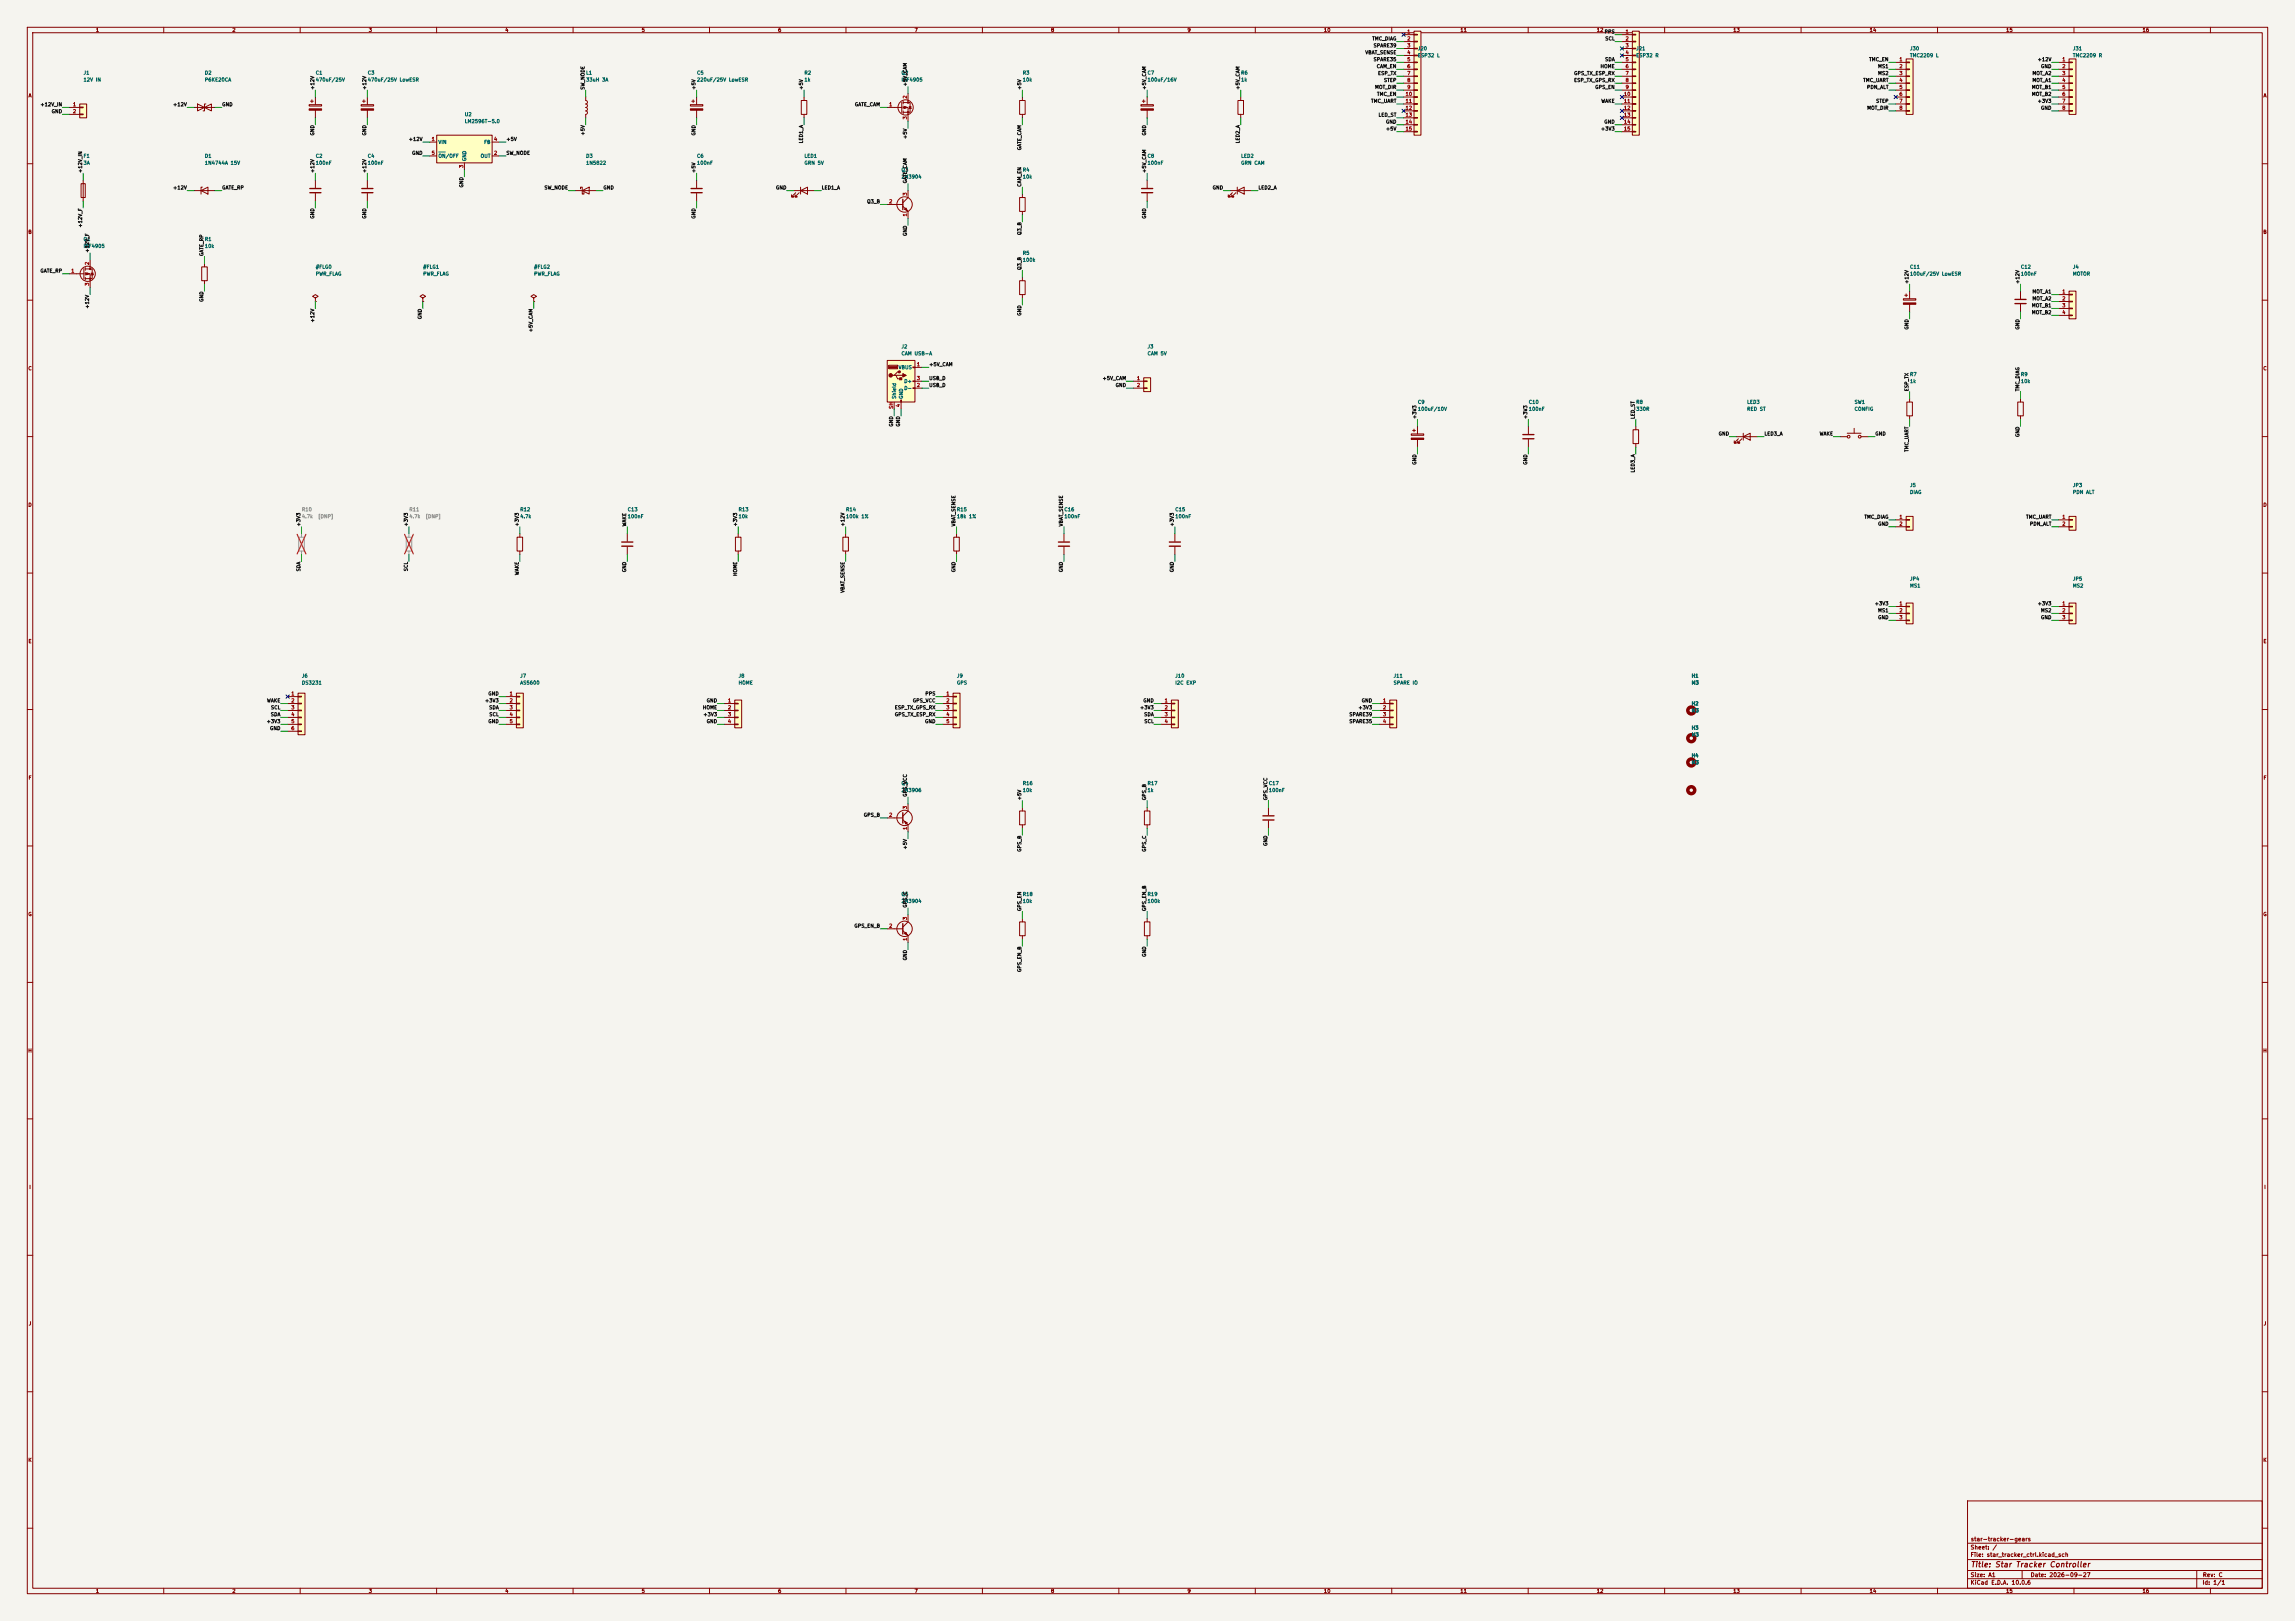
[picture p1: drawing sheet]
<svg xmlns="http://www.w3.org/2000/svg" width="841mm" height="594mm" viewBox="0 0 841 594" stroke-linecap="round" stroke-linejoin="round" font-family="sans-serif">
<defs><g id="words">
<text font-size="2" fill="#840000" x="722" y="574.8">Title: Star Tracker Controller</text>
<g font-size="1.5" fill="#840000">
<text x="721.9" y="568.1">Sheet: /</text>
<text x="722" y="565.1">star-tracker-gears</text>
<text x="721.9" y="570.8">File: star_tracker_ctrl.kicad_sch</text>
<text x="721.9" y="581">KiCad E.D.A. 10.0.6</text>
<text x="721.9" y="578.2">Size: A1</text>
<text x="743.9" y="578.2">Date: 2026-09-27</text>
<text x="806.9" y="581">Id: 1/1</text>
<text x="807" y="578.2">Rev: C</text>
</g>
<g font-size="1.3" fill="#840000">
<text x="35" y="12">1</text>
<text x="85" y="12">2</text>
<text x="135" y="12">3</text>
<text x="185" y="12">4</text>
<text x="235" y="12">5</text>
<text x="285" y="12">6</text>
<text x="335" y="12">7</text>
<text x="385" y="12">8</text>
<text x="435" y="12">9</text>
<text x="485" y="12">10</text>
<text x="535" y="12">11</text>
<text x="585" y="12">12</text>
<text x="635" y="12">13</text>
<text x="685" y="12">14</text>
<text x="735" y="12">15</text>
<text x="785" y="12">16</text>
<text x="10.3" y="36">A</text>
<text x="829.3" y="36">A</text>
<text x="10.2" y="86">B</text>
<text x="829.2" y="86">B</text>
<text x="10.2" y="136">C</text>
<text x="829.2" y="136">C</text>
<text x="10.2" y="186">D</text>
<text x="829.2" y="186">D</text>
<text x="10.3" y="236">E</text>
<text x="829.3" y="236">E</text>
<text x="10.3" y="286">F</text>
<text x="829.3" y="286">F</text>
<text x="10.2" y="336">G</text>
<text x="829.2" y="336">G</text>
<text x="10.2" y="386">H</text>
<text x="829.2" y="386">H</text>
<text x="10.6" y="436">I</text>
<text x="829.6" y="436">I</text>
<text x="10.4" y="486">J</text>
<text x="829.4" y="486">J</text>
<text x="10.2" y="536">K</text>
<text x="829.2" y="536">K</text>
<text x="35" y="584">1</text>
<text x="85" y="584">2</text>
<text x="135" y="584">3</text>
<text x="185" y="584">4</text>
<text x="235" y="584">5</text>
<text x="285" y="584">6</text>
<text x="335" y="584">7</text>
<text x="385" y="584">8</text>
<text x="435" y="584">9</text>
<text x="485" y="584">10</text>
<text x="535" y="584">11</text>
<text x="585" y="584">12</text>
<text x="635" y="584">13</text>
<text x="685" y="584">14</text>
<text x="735" y="584">15</text>
<text x="785" y="584">16</text>
</g>
<g font-size="1.3" fill="#0f0f0f">
<text x="502.7" y="15.1">TMC_DIAG</text>
<text x="503.2" y="17.7">SPARE39</text>
<text x="587.8" y="12.6">PPS</text>
<text x="588.1" y="15.1">SCL</text>
<text x="500.2" y="20.2">VBAT_SENSE</text>
<text x="503.2" y="22.7">SPARE35</text>
<text x="588" y="22.7">SDA</text>
<text x="684.8" y="22.7">TMC_EN</text>
<text x="746.5" y="22.7">+12V</text>
<text x="504.3" y="25.3">CAM_EN</text>
<text x="504.8" y="27.8">ESP_TX</text>
<text x="576.7" y="27.8">GPS_TX_ESP_RX</text>
<text x="586.3" y="25.3">HOME</text>
<text x="688.1" y="25.3">MS1</text>
<text x="688.1" y="27.8">MS2</text>
<text x="744.6" y="27.8">MOT_A2</text>
<text x="747.7" y="25.3">GND</text>
<text x="115.4" y="33" transform="rotate(-90 115.4 33)">+12V</text>
<text x="134.5" y="33" transform="rotate(-90 134.5 33)">+12V</text>
<text x="214.5" y="33" transform="rotate(-90 214.5 33)">SW_NODE</text>
<text x="255.1" y="33" transform="rotate(-90 255.1 33)">+5V</text>
<text x="294.5" y="33" transform="rotate(-90 294.5 33)">+5V</text>
<text x="332.6" y="31.8" transform="rotate(-90 332.6 31.8)">+5V_CAM</text>
<text x="374.5" y="33" transform="rotate(-90 374.5 33)">+5V</text>
<text x="420.2" y="33" transform="rotate(-90 420.2 33)">+5V_CAM</text>
<text x="454.5" y="33" transform="rotate(-90 454.5 33)">+5V_CAM</text>
<text x="503.7" y="32.9">MOT_DIR</text>
<text x="504.4" y="35.4">TMC_EN</text>
<text x="507" y="30.4">STEP</text>
<text x="576.7" y="30.4">ESP_TX_GPS_RX</text>
<text x="584.4" y="32.9">GPS_EN</text>
<text x="682.6" y="30.4">TMC_UART</text>
<text x="684" y="32.9">PDN_ALT</text>
<text x="744.4" y="35.4">MOT_B2</text>
<text x="744.4" y="32.9">MOT_B1</text>
<text x="744.6" y="30.4">MOT_A1</text>
<text x="14.6" y="39.2">+12V_IN</text>
<text x="18.8" y="41.8">GND</text>
<text x="63.3" y="39.2">+12V</text>
<text x="81.3" y="39.2">GND</text>
<text x="313.1" y="39.2">GATE_CAM</text>
<text x="502.3" y="38">TMC_UART</text>
<text x="586.6" y="38">WAKE</text>
<text x="684.1" y="40.5">MOT_DIR</text>
<text x="687.3" y="38">STEP</text>
<text x="746.5" y="38">+3V3</text>
<text x="747.7" y="40.5">GND</text>
<text x="505" y="43.1">LED_ST</text>
<text x="507.7" y="45.6">GND</text>
<text x="587.7" y="45.6">GND</text>
<text x="115.4" y="49.8" transform="rotate(-90 115.4 49.8)">GND</text>
<text x="134.5" y="49.8" transform="rotate(-90 134.5 49.8)">GND</text>
<text x="149.6" y="51.9">+12V</text>
<text x="185.4" y="51.9">+5V</text>
<text x="214.5" y="49.8" transform="rotate(-90 214.5 49.8)">+5V</text>
<text x="255.1" y="49.8" transform="rotate(-90 255.1 49.8)">GND</text>
<text x="294.5" y="52.7" transform="rotate(-90 294.5 52.7)">LED1_A</text>
<text x="332.6" y="51.1" transform="rotate(-90 332.6 51.1)">+5V</text>
<text x="420.2" y="49.8" transform="rotate(-90 420.2 49.8)">GND</text>
<text x="454.5" y="52.7" transform="rotate(-90 454.5 52.7)">LED2_A</text>
<text x="507.7" y="48.1">+5V</text>
<text x="586.5" y="48.1">+3V3</text>
<text x="150.8" y="57">GND</text>
<text x="185.4" y="57">SW_NODE</text>
<text x="374.5" y="55.2" transform="rotate(-90 374.5 55.2)">GATE_CAM</text>
<text x="30.4" y="63.5" transform="rotate(-90 30.4 63.5)">+12V_IN</text>
<text x="115.4" y="63.5" transform="rotate(-90 115.4 63.5)">+12V</text>
<text x="134.5" y="63.5" transform="rotate(-90 134.5 63.5)">+12V</text>
<text x="255.1" y="63.5" transform="rotate(-90 255.1 63.5)">+5V</text>
<text x="420.2" y="63.5" transform="rotate(-90 420.2 63.5)">+5V_CAM</text>
<text x="63.3" y="69.7">+12V</text>
<text x="81.3" y="69.7">GATE_RP</text>
<text x="170.1" y="68.9" transform="rotate(-90 170.1 68.9)">GND</text>
<text x="199.3" y="69.7">SW_NODE</text>
<text x="221" y="69.7">GND</text>
<text x="284.2" y="69.7">GND</text>
<text x="301" y="69.7">LED1_A</text>
<text x="332.6" y="67.3" transform="rotate(-90 332.6 67.3)">GATE_CAM</text>
<text x="374.5" y="68.6" transform="rotate(-90 374.5 68.6)">CAM_EN</text>
<text x="444.2" y="69.7">GND</text>
<text x="461" y="69.7">LED2_A</text>
<text x="317.6" y="74.8">Q3_B</text>
<text x="30.4" y="83.6" transform="rotate(-90 30.4 83.6)">+12V_F</text>
<text x="115.4" y="80.3" transform="rotate(-90 115.4 80.3)">GND</text>
<text x="134.5" y="80.3" transform="rotate(-90 134.5 80.3)">GND</text>
<text x="255.1" y="80.3" transform="rotate(-90 255.1 80.3)">GND</text>
<text x="420.2" y="80.3" transform="rotate(-90 420.2 80.3)">GND</text>
<text x="332.6" y="86.6" transform="rotate(-90 332.6 86.6)">GND</text>
<text x="374.5" y="86.3" transform="rotate(-90 374.5 86.3)">Q3_B</text>
<text x="32.9" y="92.7" transform="rotate(-90 32.9 92.7)">+12V_F</text>
<text x="74.8" y="94" transform="rotate(-90 74.8 94)">GATE_RP</text>
<text x="14.6" y="100.2">GATE_RP</text>
<text x="374.5" y="99.1" transform="rotate(-90 374.5 99.1)">Q3_B</text>
<text x="699.6" y="104.2" transform="rotate(-90 699.6 104.2)">+12V</text>
<text x="740.3" y="104.2" transform="rotate(-90 740.3 104.2)">+12V</text>
<text x="744.6" y="107.8">MOT_A1</text>
<text x="32.9" y="113.3" transform="rotate(-90 32.9 113.3)">+12V</text>
<text x="74.8" y="110.8" transform="rotate(-90 74.8 110.8)">GND</text>
<text x="744.4" y="112.9">MOT_B1</text>
<text x="744.6" y="110.4">MOT_A2</text>
<text x="115.4" y="118.3" transform="rotate(-90 115.4 118.3)">+12V</text>
<text x="154.8" y="117.1" transform="rotate(-90 154.8 117.1)">GND</text>
<text x="374.5" y="115.9" transform="rotate(-90 374.5 115.9)">GND</text>
<text x="744.4" y="115.4">MOT_B2</text>
<text x="195.5" y="121.9" transform="rotate(-90 195.5 121.9)">+5V_CAM</text>
<text x="699.6" y="120.9" transform="rotate(-90 699.6 120.9)">GND</text>
<text x="740.3" y="120.9" transform="rotate(-90 740.3 120.9)">GND</text>
<text x="340.3" y="134.5">+5V_CAM</text>
<text x="340.3" y="139.6">USB_D</text>
<text x="340.3" y="142.1">USB_D</text>
<text x="403.9" y="139.6">+5V_CAM</text>
<text x="408.7" y="142.1">GND</text>
<text x="699.6" y="143.5" transform="rotate(-90 699.6 143.5)">ESP_TX</text>
<text x="740.3" y="143.5" transform="rotate(-90 740.3 143.5)">TMC_DIAG</text>
<text x="519.3" y="153.7" transform="rotate(-90 519.3 153.7)">+3V3</text>
<text x="559.9" y="153.7" transform="rotate(-90 559.9 153.7)">+3V3</text>
<text x="599.3" y="153.7" transform="rotate(-90 599.3 153.7)">LED_ST</text>
<text x="327.5" y="156.5" transform="rotate(-90 327.5 156.5)">GND</text>
<text x="330.1" y="156.5" transform="rotate(-90 330.1 156.5)">GND</text>
<text x="629.6" y="159.9">GND</text>
<text x="646.4" y="159.9">LED3_A</text>
<text x="666.6" y="159.9">WAKE</text>
<text x="687" y="159.9">GND</text>
<text x="740.3" y="160.3" transform="rotate(-90 740.3 160.3)">GND</text>
<text x="699.6" y="165.7" transform="rotate(-90 699.6 165.7)">TMC_UART</text>
<text x="519.3" y="170.5" transform="rotate(-90 519.3 170.5)">GND</text>
<text x="559.9" y="170.5" transform="rotate(-90 559.9 170.5)">GND</text>
<text x="599.3" y="173.3" transform="rotate(-90 599.3 173.3)">LED3_A</text>
<text x="683" y="190.4">TMC_DIAG</text>
<text x="742.3" y="190.4">TMC_UART</text>
<text x="110.4" y="193.1" transform="rotate(-90 110.4 193.1)">+3V3</text>
<text x="149.7" y="193.1" transform="rotate(-90 149.7 193.1)">+3V3</text>
<text x="190.4" y="193.1" transform="rotate(-90 190.4 193.1)">+3V3</text>
<text x="229.7" y="193.1" transform="rotate(-90 229.7 193.1)">WAKE</text>
<text x="270.4" y="193.1" transform="rotate(-90 270.4 193.1)">+3V3</text>
<text x="309.8" y="193.1" transform="rotate(-90 309.8 193.1)">+12V</text>
<text x="350.4" y="193.1" transform="rotate(-90 350.4 193.1)">VBAT_SENSE</text>
<text x="389.8" y="193.1" transform="rotate(-90 389.8 193.1)">VBAT_SENSE</text>
<text x="430.4" y="193.1" transform="rotate(-90 430.4 193.1)">+3V3</text>
<text x="688.1" y="192.9">GND</text>
<text x="743.7" y="192.9">PDN_ALT</text>
<text x="110.4" y="209.5" transform="rotate(-90 110.4 209.5)">SDA</text>
<text x="149.7" y="209.5" transform="rotate(-90 149.7 209.5)">SCL</text>
<text x="229.7" y="209.8" transform="rotate(-90 229.7 209.8)">GND</text>
<text x="350.4" y="209.8" transform="rotate(-90 350.4 209.8)">GND</text>
<text x="389.8" y="209.8" transform="rotate(-90 389.8 209.8)">GND</text>
<text x="430.4" y="209.8" transform="rotate(-90 430.4 209.8)">GND</text>
<text x="190.4" y="210.9" transform="rotate(-90 190.4 210.9)">WAKE</text>
<text x="270.4" y="211.2" transform="rotate(-90 270.4 211.2)">HOME</text>
<text x="309.8" y="217.4" transform="rotate(-90 309.8 217.4)">VBAT_SENSE</text>
<text x="686.8" y="222.1">+3V3</text>
<text x="688.1" y="227.2">GND</text>
<text x="688.1" y="224.7">MS1</text>
<text x="746.5" y="222.1">+3V3</text>
<text x="747.7" y="227.2">GND</text>
<text x="747.7" y="224.7">MS2</text>
<text x="97.7" y="257.7">WAKE</text>
<text x="177.6" y="257.7">+3V3</text>
<text x="178.8" y="255.1">GND</text>
<text x="258.8" y="257.7">GND</text>
<text x="334.3" y="257.7">GPS_VCC</text>
<text x="338.9" y="255.1">PPS</text>
<text x="418.8" y="257.7">GND</text>
<text x="498.8" y="257.7">GND</text>
<text x="99.1" y="262.8">SDA</text>
<text x="99.1" y="260.2">SCL</text>
<text x="179.1" y="260.2">SDA</text>
<text x="179.1" y="262.8">SCL</text>
<text x="257.4" y="260.2">HOME</text>
<text x="257.6" y="262.8">+3V3</text>
<text x="327.7" y="260.2">ESP_TX_GPS_RX</text>
<text x="327.7" y="262.8">GPS_TX_ESP_RX</text>
<text x="417.6" y="260.2">+3V3</text>
<text x="419.1" y="262.8">SDA</text>
<text x="494.3" y="262.8">SPARE39</text>
<text x="497.6" y="260.2">+3V3</text>
<text x="97.6" y="265.3">+3V3</text>
<text x="98.8" y="267.8">GND</text>
<text x="178.8" y="265.3">GND</text>
<text x="258.8" y="265.3">GND</text>
<text x="338.8" y="265.3">GND</text>
<text x="419.2" y="265.3">SCL</text>
<text x="494.3" y="265.3">SPARE35</text>
<text x="332.6" y="292.1" transform="rotate(-90 332.6 292.1)">GPS_VCC</text>
<text x="374.5" y="293.4" transform="rotate(-90 374.5 293.4)">+5V</text>
<text x="420.2" y="293.4" transform="rotate(-90 420.2 293.4)">GPS_B</text>
<text x="464.7" y="293.4" transform="rotate(-90 464.7 293.4)">GPS_VCC</text>
<text x="316.4" y="299.6">GPS_B</text>
<text x="332.6" y="311.4" transform="rotate(-90 332.6 311.4)">+5V</text>
<text x="464.7" y="310.2" transform="rotate(-90 464.7 310.2)">GND</text>
<text x="374.5" y="312.3" transform="rotate(-90 374.5 312.3)">GPS_B</text>
<text x="420.2" y="312.3" transform="rotate(-90 420.2 312.3)">GPS_C</text>
<text x="332.6" y="332.8" transform="rotate(-90 332.6 332.8)">GPS_C</text>
<text x="374.5" y="334" transform="rotate(-90 374.5 334)">GPS_EN</text>
<text x="420.2" y="334" transform="rotate(-90 420.2 334)">GPS_EN_B</text>
<text x="312.9" y="340.2">GPS_EN_B</text>
<text x="332.6" y="352.1" transform="rotate(-90 332.6 352.1)">GND</text>
<text x="420.2" y="350.8" transform="rotate(-90 420.2 350.8)">GND</text>
<text x="374.5" y="356.4" transform="rotate(-90 374.5 356.4)">GPS_EN_B</text>
</g>
<g font-size="1.3" fill="#a90000">
<text x="515.5" y="12.6">1</text>
<text x="515.5" y="15.1">2</text>
<text x="515.5" y="17.6">3</text>
<text x="595.5" y="12.6">1</text>
<text x="595.5" y="15.1">2</text>
<text x="595.5" y="17.6">3</text>
<text x="515.5" y="20.2">4</text>
<text x="515.5" y="22.7">5</text>
<text x="595.5" y="20.2">4</text>
<text x="595.5" y="22.7">5</text>
<text x="695.9" y="22.7">1</text>
<text x="755.6" y="22.7">1</text>
<text x="515.5" y="25.3">6</text>
<text x="515.5" y="27.8">7</text>
<text x="595.5" y="25.3">6</text>
<text x="595.5" y="27.8">7</text>
<text x="695.9" y="25.3">2</text>
<text x="695.9" y="27.8">3</text>
<text x="755.6" y="25.3">2</text>
<text x="755.6" y="27.8">3</text>
<text x="514.9" y="35.4">10</text>
<text x="515.5" y="30.3">8</text>
<text x="515.5" y="32.9">9</text>
<text x="594.9" y="35.4">10</text>
<text x="595.5" y="30.3">8</text>
<text x="595.5" y="32.9">9</text>
<text x="695.9" y="30.3">4</text>
<text x="695.9" y="32.9">5</text>
<text x="695.9" y="35.4">6</text>
<text x="755.6" y="30.3">4</text>
<text x="755.6" y="32.9">5</text>
<text x="755.6" y="35.4">6</text>
<text x="26.6" y="39.2">1</text>
<text x="26.6" y="41.8">2</text>
<text x="325.7" y="39.2">1</text>
<text x="332.6" y="36.3" transform="rotate(-90 332.6 36.3)">2</text>
<text x="514.9" y="38">11</text>
<text x="514.9" y="40.5">12</text>
<text x="594.9" y="38">11</text>
<text x="594.9" y="40.5">12</text>
<text x="695.9" y="38">7</text>
<text x="695.9" y="40.5">8</text>
<text x="755.6" y="38">7</text>
<text x="755.6" y="40.5">8</text>
<text x="332.6" y="43.9" transform="rotate(-90 332.6 43.9)">3</text>
<text x="514.9" y="43">13</text>
<text x="514.9" y="45.6">14</text>
<text x="594.9" y="43">13</text>
<text x="594.9" y="45.6">14</text>
<text x="158" y="51.9">1</text>
<text x="180.9" y="51.9">4</text>
<text x="514.9" y="48.1">15</text>
<text x="594.9" y="48.1">15</text>
<text x="158" y="57">5</text>
<text x="180.9" y="57">2</text>
<text x="170" y="61.7" transform="rotate(-90 170 61.7)">3</text>
<text x="332.6" y="71.9" transform="rotate(-90 332.6 71.9)">3</text>
<text x="325.7" y="74.8">2</text>
<text x="332.6" y="79.5" transform="rotate(-90 332.6 79.5)">1</text>
<text x="25.9" y="100.2">1</text>
<text x="32.9" y="97.3" transform="rotate(-90 32.9 97.3)">2</text>
<text x="32.9" y="104.9" transform="rotate(-90 32.9 104.9)">3</text>
<text x="755.6" y="107.8">1</text>
<text x="755.6" y="110.4">2</text>
<text x="755.6" y="112.9">3</text>
<text x="755.6" y="115.4">4</text>
<text x="335.8" y="134.5">1</text>
<text x="335.8" y="142.1">2</text>
<text x="335.8" y="139.6">3</text>
<text x="416.5" y="139.6">1</text>
<text x="416.5" y="142.1">2</text>
<text x="327.5" y="150" transform="rotate(-90 327.5 150)">SH</text>
<text x="330.1" y="149.3" transform="rotate(-90 330.1 149.3)">4</text>
<text x="695.9" y="190.4">1</text>
<text x="755.6" y="190.4">1</text>
<text x="695.9" y="192.9">2</text>
<text x="755.6" y="192.9">2</text>
<text x="695.9" y="222.1">1</text>
<text x="695.9" y="224.7">2</text>
<text x="695.9" y="227.2">3</text>
<text x="755.6" y="222.1">1</text>
<text x="755.6" y="224.7">2</text>
<text x="755.6" y="227.2">3</text>
<text x="106.6" y="255.1">1</text>
<text x="106.6" y="257.7">2</text>
<text x="186.6" y="255.1">1</text>
<text x="186.6" y="257.7">2</text>
<text x="266.6" y="257.7">1</text>
<text x="346.6" y="255.1">1</text>
<text x="346.6" y="257.7">2</text>
<text x="426.6" y="257.7">1</text>
<text x="506.6" y="257.7">1</text>
<text x="106.6" y="260.2">3</text>
<text x="106.6" y="262.8">4</text>
<text x="186.6" y="260.2">3</text>
<text x="186.6" y="262.8">4</text>
<text x="266.6" y="260.2">2</text>
<text x="266.6" y="262.8">3</text>
<text x="346.6" y="260.2">3</text>
<text x="346.6" y="262.8">4</text>
<text x="426.6" y="260.2">2</text>
<text x="426.6" y="262.8">3</text>
<text x="506.6" y="260.2">2</text>
<text x="506.6" y="262.8">3</text>
<text x="106.6" y="265.3">5</text>
<text x="106.6" y="267.8">6</text>
<text x="186.6" y="265.3">5</text>
<text x="266.6" y="265.3">4</text>
<text x="346.6" y="265.3">5</text>
<text x="426.6" y="265.3">4</text>
<text x="506.6" y="265.3">4</text>
<text x="325.7" y="299.6">2</text>
<text x="332.6" y="296.6" transform="rotate(-90 332.6 296.6)">3</text>
<text x="332.6" y="304.3" transform="rotate(-90 332.6 304.3)">1</text>
<text x="325.7" y="340.2">2</text>
<text x="332.6" y="337.3" transform="rotate(-90 332.6 337.3)">3</text>
<text x="332.6" y="344.9" transform="rotate(-90 332.6 344.9)">1</text>
</g>
<g font-size="1.3" fill="#006464">
<text x="519.4" y="18.7">J20</text>
<text x="519.4" y="21.3">ESP32 L</text>
<text x="599.4" y="18.7">J21</text>
<text x="599.4" y="21.3">ESP32 R</text>
<text x="699.8" y="18.7">J30</text>
<text x="699.8" y="21.3">TMC2209 L</text>
<text x="759.4" y="18.7">J31</text>
<text x="759.4" y="21.3">TMC2209 R</text>
<text x="30.5" y="27.6">J1</text>
<text x="74.9" y="27.6">D2</text>
<text x="115.6" y="27.6">C1</text>
<text x="134.6" y="27.6">C3</text>
<text x="214.6" y="27.6">L1</text>
<text x="255.3" y="27.6">C5</text>
<text x="294.6" y="27.6">R2</text>
<text x="330.2" y="27.6">Q2</text>
<text x="374.6" y="27.6">R3</text>
<text x="420.4" y="27.6">C7</text>
<text x="454.6" y="27.6">R6</text>
<text x="30.5" y="30.2">12V IN</text>
<text x="74.9" y="30.2">P6KE20CA</text>
<text x="115.6" y="30.2">470uF/25V</text>
<text x="134.6" y="30.2">470uF/25V LowESR</text>
<text x="214.6" y="30.2">33uH 3A</text>
<text x="255.3" y="30.2">220uF/25V LowESR</text>
<text x="294.6" y="30.2">1k</text>
<text x="330.2" y="30.2">IRF4905</text>
<text x="374.6" y="30.2">10k</text>
<text x="420.4" y="30.2">100uF/16V</text>
<text x="454.6" y="30.2">1k</text>
<text x="170.2" y="42.9">U2</text>
<text x="170.2" y="45.4">LM2596T-5.0</text>
<text x="160.5" y="53">VIN</text>
<text x="177.2" y="53">FB</text>
<text x="30.5" y="58.1">F1</text>
<text x="74.9" y="58.1">D1</text>
<text x="115.6" y="58.1">C2</text>
<text x="134.6" y="58.1">C4</text>
<text x="160.5" y="58.1">ON/OFF</text>
<text x="171.1" y="59.2" transform="rotate(-90 171.1 59.2)">GND</text>
<text x="176" y="58.1">OUT</text>
<text x="214.6" y="58.1">D3</text>
<text x="255.3" y="58.1">C6</text>
<text x="294.6" y="58.1">LED1</text>
<text x="420.4" y="58.1">C8</text>
<text x="454.6" y="58.1">LED2</text>
<text x="30.5" y="60.7">3A</text>
<text x="74.9" y="60.7">1N4744A 15V</text>
<text x="115.6" y="60.7">100nF</text>
<text x="134.6" y="60.7">100nF</text>
<text x="214.6" y="60.7">1N5822</text>
<text x="255.3" y="60.7">100nF</text>
<text x="294.6" y="60.7">GRN 5V</text>
<text x="330.2" y="63.2">Q3</text>
<text x="330.2" y="65.7">2N3904</text>
<text x="374.6" y="63.2">R4</text>
<text x="374.6" y="65.7">10k</text>
<text x="420.4" y="60.7">100nF</text>
<text x="454.6" y="60.7">GRN CAM</text>
<text x="30.5" y="88.6">Q1</text>
<text x="74.9" y="88.6">R1</text>
<text x="30.5" y="91.1">IRF4905</text>
<text x="74.9" y="91.1">10k</text>
<text x="374.6" y="93.7">R5</text>
<text x="115.6" y="98.8">#FLG0</text>
<text x="115.6" y="101.3">PWR_FLAG</text>
<text x="154.9" y="98.8">#FLG1</text>
<text x="154.9" y="101.3">PWR_FLAG</text>
<text x="195.6" y="98.8">#FLG2</text>
<text x="195.6" y="101.3">PWR_FLAG</text>
<text x="374.6" y="96.2">100k</text>
<text x="699.8" y="98.8">C11</text>
<text x="699.8" y="101.3">100uF/25V LowESR</text>
<text x="740.4" y="98.8">C12</text>
<text x="740.4" y="101.3">100nF</text>
<text x="759.4" y="98.8">J4</text>
<text x="759.4" y="101.3">MOTOR</text>
<text x="330.2" y="128">J2</text>
<text x="330.2" y="130.5">CAM USB-A</text>
<text x="420.4" y="128">J3</text>
<text x="420.4" y="130.5">CAM 5V</text>
<text x="329.1" y="135.6">VBUS</text>
<text x="331.2" y="143.2">D-</text>
<text x="331.2" y="140.7">D+</text>
<text x="699.8" y="138.1">R7</text>
<text x="699.8" y="140.7">1k</text>
<text x="740.4" y="138.1">R9</text>
<text x="740.4" y="140.7">10k</text>
<text x="328.6" y="146.3" transform="rotate(-90 328.6 146.3)">Shield</text>
<text x="331.2" y="146.3" transform="rotate(-90 331.2 146.3)">GND</text>
<text x="519.4" y="148.3">C9</text>
<text x="560.1" y="148.3">C10</text>
<text x="599.4" y="148.3">R8</text>
<text x="640.1" y="148.3">LED3</text>
<text x="679.4" y="148.3">SW1</text>
<text x="519.4" y="150.8">100uF/10V</text>
<text x="560.1" y="150.8">100nF</text>
<text x="599.4" y="150.8">330R</text>
<text x="640.1" y="150.8">RED ST</text>
<text x="679.4" y="150.8">CONFIG</text>
<text x="699.8" y="178.8">J5</text>
<text x="759.4" y="178.8">JP3</text>
<text x="699.8" y="181.3">DIAG</text>
<text x="759.4" y="181.3">PDN ALT</text>
<text x="190.5" y="187.7">R12</text>
<text x="190.5" y="190.2">4.7k</text>
<text x="229.9" y="187.7">C13</text>
<text x="229.9" y="190.2">100nF</text>
<text x="270.5" y="187.7">R13</text>
<text x="270.5" y="190.2">10k</text>
<text x="309.9" y="187.7">R14</text>
<text x="309.9" y="190.2">100k 1%</text>
<text x="350.5" y="187.7">R15</text>
<text x="350.5" y="190.2">18k 1%</text>
<text x="389.9" y="187.7">C16</text>
<text x="389.9" y="190.2">100nF</text>
<text x="430.5" y="187.7">C15</text>
<text x="430.5" y="190.2">100nF</text>
<text x="699.8" y="213.1">JP4</text>
<text x="699.8" y="215.6">MS1</text>
<text x="759.4" y="213.1">JP5</text>
<text x="759.4" y="215.6">MS2</text>
<text x="110.5" y="248.6">J6</text>
<text x="110.5" y="251.2">DS3231</text>
<text x="190.5" y="248.6">J7</text>
<text x="190.5" y="251.2">AS5600</text>
<text x="270.5" y="248.6">J8</text>
<text x="270.5" y="251.2">HOME</text>
<text x="350.5" y="248.6">J9</text>
<text x="350.5" y="251.2">GPS</text>
<text x="430.5" y="248.6">J10</text>
<text x="430.5" y="251.2">I2C EXP</text>
<text x="510.5" y="248.6">J11</text>
<text x="510.5" y="251.2">SPARE IO</text>
<text x="619.7" y="248.6">H1</text>
<text x="619.7" y="251.2">M3</text>
<text x="619.7" y="258.8">H2</text>
<text x="619.7" y="261.3">M3</text>
<text x="619.7" y="267.7">H3</text>
<text x="619.7" y="270.2">M3</text>
<text x="619.7" y="277.8">H4</text>
<text x="619.7" y="280.4">M3</text>
<text x="330.2" y="288">Q4</text>
<text x="374.6" y="288">R16</text>
<text x="420.4" y="288">R17</text>
<text x="464.8" y="288">C17</text>
<text x="330.2" y="290.5">2N3906</text>
<text x="374.6" y="290.5">10k</text>
<text x="420.4" y="290.5">1k</text>
<text x="464.8" y="290.5">100nF</text>
<text x="330.2" y="328.6">Q5</text>
<text x="374.6" y="328.6">R18</text>
<text x="420.4" y="328.6">R19</text>
<text x="330.2" y="331.2">2N3904</text>
<text x="374.6" y="331.2">10k</text>
<text x="420.4" y="331.2">100k</text>
</g>
<g font-size="1.3" fill="#939391">
<text x="110.5" y="187.7">R10</text>
<text x="110.5" y="190.2">4.7k</text>
<text x="116.5" y="190.2">[DNP]</text>
<text x="149.8" y="187.7">R11</text>
<text x="149.8" y="190.2">4.7k</text>
<text x="155.8" y="190.2">[DNP]</text>
</g>
</g></defs>
<path d="M0 0h841v594h-841z" fill="#f5f4ef" stroke="#f5f4ef" stroke-width=".37"/>
<g fill="none" stroke="#840000" stroke-width=".37">
<path d="M10 10h821v574h-821zM12 12h817v570h-817zM60 10v2M110 10v2M160 10v2M210 10v2M260 10v2M310 10v2M360 10v2M410 10v2M460 10v2M510 10v2"/>
<path d="M560 10v2M610 10v2M660 10v2M710 10v2M760 10v2M810 10v2M10 60h2M829 60h2M373.6 72.4h2.1v5.1h-2.1zM374.6 71.1v1.3M374.6 77.5v1.2M10 110h2"/>
<path d="M829 110h2M10 160h2M676.9 158.7h5.1M679.4 157v1.7M829 160h2M674.4 160h2.5M682 160h2.5M10 210h2M829 210h2M10 260h2M829 260h2M10 310h2"/>
<path d="M829 310h2M332.7 335.3v2.5l-1.9 1.9M10 360h2M325.1 340.4h5.7M330.8 341l1.9 1.9v2.5M829 360h2M10 410h2M829 410h2M10 460h2M829 460h2M10 510h2M829 510h2"/>
<path d="M10 560h2M721 550h108v32h-108zM829 560h2M721 578.5h108M721 575.5h108M721 571.5h108M721 565.5h108M741 575.5v3M805 575.5v6.5M60 582v2M110 582v2M160 582v2"/>
<path d="M210 582v2M260 582v2M310 582v2M360 582v2M410 582v2M460 582v2M510 582v2M560 582v2M610 582v2M660 582v2M710 582v2M760 582v2"/>
<path d="M810 582v2"/>
<circle cx="677.4" cy="160" r=".51"/>
<circle cx="681.5" cy="160" r=".51"/>
<circle cx="331.5" cy="340.4" r="2.82"/>
</g>
<path d="M148.8 196.8h2.1v5.1h-2.1zM149.9 195.6v1.2M149.9 201.9v1.3" fill="none" stroke="#9c9b98" stroke-width=".37"/>
<path d="M148.3 195.8l3.2 7.2M151.5 195.8l-3.2 7.2" fill="none" stroke="#e12e31" stroke-width=".46"/>
<path d="M330.8 338.5v3.8" fill="none" stroke="#840000" stroke-width=".51"/>
<path d="M331.5 342.1l.5-.5 .5 1z" fill="#840000" stroke="#840000" stroke-width=".37"/>
<path d="M29.2 38.1h2.5v5.1h-2.5z" fill="#ffffc2"/>
<path d="M25.4 39.4h3.8M29.2 38.1h2.5v5.1h-2.5zM29.2 39.2h1.3v.3h-1.3zM25.4 41.9h3.8M29.2 41.8h1.3v.2h-1.3z" fill="none" stroke="#840000" stroke-width=".37"/>
<path d="M349.2 254h2.6v12.7h-2.6z" fill="#ffffc2"/>
<g fill="none" stroke="#840000" stroke-width=".37">
<path d="M418.1 38.4h4.6v.5h-4.6zM418.6 37.1h1M419.1 36.6v1M420.4 35.6v2.8M453.6 36.8h2.1v5.1h-2.1zM454.7 35.6v1.2M420.4 40.4v2.8M454.7 41.9v1.3M29.7 67.3h1.5v5.1h-1.5zM30.5 66v7.7M195.6 109.2l1-.6-1-.7-1 .7 1 .6v1.3M195.6 110.5h.1"/>
<path d="M638.8 158.7v2.6M636.3 160h7.6M637 160.8l-1.5 1.5h.8h-.8v-.8M638.3 160.8l-1.5 1.5h.7h-.7v-.8M638.8 160l2.5-1.3v2.6zM345.4 255.3h3.8M345.4 257.8h3.8M349.2 254h2.6v12.7h-2.6zM349.2 255.1h1.3v.3h-1.3zM349.2 257.7h1.3v.2h-1.3zM345.4 260.3h3.8M345.4 262.9h3.8"/>
<path d="M345.4 265.4h3.8M349.2 260.2h1.3v.3h-1.3zM349.2 262.8h1.3v.2h-1.3zM349.2 265.3h1.3v.3h-1.3zM373.6 297.2h2.1v5.1h-2.1zM374.6 295.9v1.3M374.6 302.3v1.2"/>
</g>
<path d="M418.1 39.9h4.6v.5h-4.6z" fill="#840000" stroke="#840000" stroke-width=".37"/>
<path d="M598.2 11.4h2.5v38.1h-2.5z" fill="#ffffc2"/>
<g fill="none" stroke="#840000" stroke-width=".37">
<path d="M594.4 12.7h3.8M594.4 15.2h3.8M594.4 17.8h3.8M598.2 11.4h2.5v38.1h-2.5zM598.2 12.6h1.2v.2h-1.2zM598.2 15.1h1.2v.3h-1.2zM598.2 17.7h1.2v.2h-1.2zM253 38.4h4.6v.5h-4.6zM253.5 37.1h1M254 36.6v1M255.3 35.6v2.8M594.4 20.3h3.8"/>
<path d="M594.4 22.9h3.8M594.4 25.4h3.8M594.4 27.9h3.8M594.4 30.5h3.8M594.4 33h3.8M594.4 35.6h3.8M594.4 38.1h3.8M598.2 20.2h1.2v.2h-1.2zM598.2 22.7h1.2v.3h-1.2zM598.2 25.3h1.2v.2h-1.2zM598.2 27.8h1.2v.3h-1.2zM598.2 30.4h1.2v.2h-1.2z"/>
<path d="M598.2 32.9h1.2v.2h-1.2zM598.2 35.4h1.2v.3h-1.2zM598.2 38h1.2v.2h-1.2zM255.3 40.4v2.8M594.4 40.6h3.8M594.4 43.2h3.8M594.4 45.7h3.8M594.4 48.3h3.8M598.2 40.5h1.2v.3h-1.2zM598.2 43.1h1.2v.2h-1.2zM598.2 45.6h1.2v.2h-1.2zM598.2 48.1h1.2v.3h-1.2z"/>
<path d="M30.7 98.4v3.8M31.2 98.6h2.6v3.5h-2.6M31.2 98v1.1M31.2 99.8v1M33 95.2v3.4M25.4 100.3h5.3M31.2 100.3h1.8v5.1M31.2 101.6v1M33.4 100.1h.8l-.4 .6zM34.3 100.6l-1 .2M373.6 102.9h2.1v5h-2.1zM374.6 101.6v1.3"/>
<path d="M374.6 107.9v1.3"/>
<circle cx="32.1" cy="100.3" r="2.79"/>
</g>
<g fill="#840000" stroke="#840000" stroke-width=".37">
<path d="M253 39.9h4.6v.5h-4.6z"/>
<path d="M31.7 99.9l1.1 .4-1.1 .4z"/>
<circle cx="33" cy="98.6" r=".25"/>
<circle cx="33" cy="102.1" r=".25"/>
</g>
<path d="M758.2 221h2.5v7.6h-2.5z" fill="#ffffc2"/>
<g fill="none" stroke="#840000" stroke-width=".37">
<path d="M255.3 66v2.8M255.3 70.9v2.8M420.4 66v2.8M420.4 70.9v2.8M73.9 97.8h2v5.1h-2zM74.9 96.5v1.3M74.9 102.9v1.2M598.4 157.5h2.1v5.1h-2.1zM599.4 156.2v1.3M599.4 162.6v1.2M754.4 222.2h3.8M754.4 224.8h3.8"/>
<path d="M754.4 227.3h3.8M758.2 221h2.5v7.6h-2.5zM758.2 222.1h1.3v.3h-1.3zM758.2 224.7h1.3v.2h-1.3zM758.2 227.2h1.3v.3h-1.3zM419.4 297.2h2v5.1h-2zM420.4 295.9v1.3M420.4 302.3v1.2"/>
</g>
<path d="M253.2 69.1h4.1M253.2 70.6h4.1M418.3 69.1h4.1M418.3 70.6h4.1" fill="none" stroke="#840000" stroke-width=".51"/>
<path d="M109.2 254h2.6v15.2h-2.6z" fill="#ffffc2"/>
<g fill="none" stroke="#840000" stroke-width=".37">
<path d="M71.1 39.4h7.6M72.4 38.1v2.5l5.1-2.5v2.5zM75.4 38.1h-.5v2.5h-.5M293.6 36.8h2.1v5.1h-2.1zM294.6 35.6v1.2M294.6 41.9v1.3M71.1 69.8h7.6M73.7 69.8l2.5-1.2v2.5zM74.2 68.6h-.5v2.5M290.8 69.8h7.6M291.6 70.6l-1.5 1.5h.7h-.7v-.7M292.9 70.6l-1.6 1.5h.8h-.8v-.7"/>
<path d="M293.4 69.8l2.5-1.2v2.5zM293.4 68.6v2.5M450.8 69.8h7.7M451.6 70.6l-1.5 1.5h.7h-.7v-.7M452.9 70.6l-1.5 1.5h.7h-.7v-.7M453.4 69.8l2.5-1.2v2.5zM453.4 68.6v2.5M517.1 159h4.6v.5h-4.6zM517.7 157.7h1M518.2 157.2v1M519.4 156.2v2.8M560.1 156.2v2.8"/>
<path d="M519.4 161v2.8M560.1 161v2.8M308.9 196.8h2v5.1h-2zM309.9 195.6v1.2M349.5 196.8h2v5.1h-2zM350.5 195.6v1.2M309.9 201.9v1.3M350.5 201.9v1.3M105.4 255.3h3.8M105.4 257.8h3.8M109.2 254h2.6v15.2h-2.6zM109.2 255.1h1.3v.3h-1.3z"/>
<path d="M109.2 257.7h1.3v.2h-1.3zM105.4 260.3h3.8M105.4 262.9h3.8M105.4 265.4h3.8M105.4 268h3.8M109.2 260.2h1.3v.3h-1.3zM109.2 262.8h1.3v.2h-1.3zM109.2 265.3h1.3v.3h-1.3zM109.2 267.8h1.3v.3h-1.3zM325.1 299.7h5.7M332.7 294.6v2.6l-1.9 1.9M330.8 300.4l1.9 1.9v2.5"/>
<circle cx="331.5" cy="299.7" r="2.82"/>
</g>
<g fill="#840000" stroke="#840000" stroke-width=".37">
<path d="M517.1 160.5h4.6v.5h-4.6z"/>
<path d="M331.5 301l1 .5-.5 .5z"/>
</g>
<path d="M558 159.3h4.1M558 160.8h4.1M330.8 297.8v3.8" fill="none" stroke="#840000" stroke-width=".51"/>
<path d="M518.2 11.4h2.5v38.1h-2.5z" fill="#ffffc2"/>
<g fill="none" stroke="#840000" stroke-width=".37">
<path d="M514.3 12.7h3.9M514.3 15.2h3.9M514.3 17.8h3.9M518.2 11.4h2.5v38.1h-2.5zM518.2 12.6h1.2v.2h-1.2zM518.2 15.1h1.2v.3h-1.2zM518.2 17.7h1.2v.2h-1.2zM514.3 20.3h3.9M514.3 22.9h3.9M514.3 25.4h3.9M514.3 27.9h3.9M514.3 30.5h3.9"/>
<path d="M514.3 33h3.9M514.3 35.6h3.9M514.3 38.1h3.9M518.2 20.2h1.2v.2h-1.2zM518.2 22.7h1.2v.3h-1.2zM518.2 25.3h1.2v.2h-1.2zM518.2 27.8h1.2v.3h-1.2zM518.2 30.4h1.2v.2h-1.2zM518.2 32.9h1.2v.2h-1.2zM518.2 35.4h1.2v.3h-1.2zM518.2 38h1.2v.2h-1.2zM514.3 40.6h3.9"/>
<path d="M514.3 43.2h3.9M514.3 45.7h3.9M514.3 48.3h3.9M518.2 40.5h1.2v.3h-1.2zM518.2 43.1h1.2v.2h-1.2zM518.2 45.6h1.2v.2h-1.2zM518.2 48.1h1.2v.3h-1.2z"/>
</g>
<path d="M325.1 132.1h10.2v15.2h-10.2z" fill="#ffffc2"/>
<g fill="none" stroke="#840000" stroke-width=".37">
<path d="M325.1 132.1h10.2v15.2h-10.2zM325.6 133.9h3.3v1.2h-3.3zM327.7 137.5h.6l.6 1.3h1.3M328.3 137.5h2.5M329.6 136.3h-.7l-1.2 1.2h-.7M334.5 134.5h.8v.2h-.8zM334.5 139.6h.8v.2h-.8zM335.3 134.6h2.5M335.3 139.7h2.5M327.7 147.3v2.6M330.1 146.6h.2v.7h-.2zM330.2 147.3v2.6"/>
<path d="M334.5 142.1h.8v.3h-.8zM335.3 142.2h2.5"/>
</g>
<g fill="#840000" stroke="#840000" stroke-width=".37">
<path d="M325.9 134.4h2.8v.5h-2.8z"/>
<path d="M329.7 138.4h.8v.8h-.8z"/>
<path d="M330.8 136.9l1.3 .6-1.3 .7z"/>
<circle cx="326.4" cy="137.5" r=".63"/>
<circle cx="329.6" cy="136.3" r=".38"/>
</g>
<path d="M429.3 256.5h2.5v10.2h-2.5z" fill="#ffffc2"/>
<g fill="none" stroke="#840000" stroke-width=".37">
<path d="M113.3 38.4h4.6v.5h-4.6zM113.8 37.1h1M114.3 36.6v1M115.6 35.6v2.8M115.6 40.4v2.8M189.5 196.8h2v5.1h-2zM190.5 195.6v1.2M190.5 201.9v1.3M425.4 257.8h3.9M429.3 256.5h2.5v10.2h-2.5zM429.3 257.7h1.2v.2h-1.2zM425.4 260.3h3.9"/>
<path d="M425.4 262.9h3.9M425.4 265.4h3.9M429.3 260.2h1.2v.3h-1.2zM429.3 262.8h1.2v.2h-1.2zM429.3 265.3h1.2v.3h-1.2zM419.4 337.8h2v5.1h-2zM420.4 336.5v1.3M420.4 342.9v1.3"/>
</g>
<path d="M113.3 39.9h4.6v.5h-4.6z" fill="#840000" stroke="#840000" stroke-width=".37"/>
<path d="M189.2 254h2.6v12.7h-2.6z" fill="#ffffc2"/>
<g fill="none" stroke="#840000" stroke-width=".37">
<path d="M115.6 66v2.8M115.6 70.9v2.8M185.4 255.3h3.8M185.4 257.8h3.8M189.2 254h2.6v12.7h-2.6zM189.2 255.1h1.3v.3h-1.3zM189.2 257.7h1.3v.2h-1.3zM185.4 260.3h3.8M185.4 262.9h3.8M185.4 265.4h3.8M189.2 260.2h1.3v.3h-1.3zM189.2 262.8h1.3v.2h-1.3z"/>
<path d="M189.2 265.3h1.3v.3h-1.3z"/>
</g>
<circle cx="619.8" cy="289.6" r="1.27" fill="none" stroke="#840000" stroke-width="1.3"/>
<path d="M113.5 69.1h4.1M113.5 70.6h4.1" fill="none" stroke="#840000" stroke-width=".51"/>
<path d="M419.1 138.4h2.5v5.1h-2.5z" fill="#ffffc2"/>
<path d="M415.3 139.7h3.8M419.1 138.4h2.5v5.1h-2.5zM419.1 139.6h1.3v.2h-1.3zM415.3 142.2h3.8M419.1 142.1h1.3v.3h-1.3z" fill="none" stroke="#840000" stroke-width=".37"/>
<path d="M698.5 221h2.5v7.6h-2.5z" fill="#ffffc2"/>
<path d="M694.7 222.2h3.8M694.7 224.8h3.8M694.7 227.3h3.8M698.5 221h2.5v7.6h-2.5zM698.5 222.1h1.3v.3h-1.3zM698.5 224.7h1.3v.2h-1.3zM698.5 227.2h1.3v.3h-1.3z" fill="none" stroke="#840000" stroke-width=".37"/>
<path d="M698.5 189.2h2.5v5.1h-2.5z" fill="#ffffc2"/>
<g fill="none" stroke="#840000" stroke-width=".37">
<path d="M132.3 38.4h4.6v.5h-4.6zM132.8 37.1h1.1M133.3 36.6v1M134.6 35.6v2.8M325.1 39.4h5.4M330.5 37.5v3.8M331 37.6h2.5v3.5h-2.5M331 39.4h1.7v5M331 37.1v1M331 38.9v1M332.7 34.3v3.3M333.1 39.1h.8l-.4 .7z"/>
<path d="M334 39.6l-1 .3M134.6 40.4v2.8M331 40.6v1.1M229.9 195.6v2.8M694.7 190.5h3.8M694.7 193h3.8M698.5 189.2h2.5v5.1h-2.5zM698.5 190.4h1.3v.2h-1.3zM698.5 192.9h1.3v.3h-1.3zM229.9 200.4v2.8"/>
<circle cx="331.9" cy="39.4" r="2.79"/>
</g>
<path d="M227.8 198.6h4.1M227.8 200.2h4.1" fill="none" stroke="#840000" stroke-width=".51"/>
<g fill="#840000" stroke="#840000" stroke-width=".37">
<path d="M132.3 39.9h4.6v.5h-4.6z"/>
<path d="M331.5 39l1 .4-1 .4z"/>
<circle cx="332.7" cy="37.6" r=".25"/>
<circle cx="332.7" cy="41.1" r=".25"/>
</g>
<circle cx="619.8" cy="279.4" r="1.27" fill="none" stroke="#840000" stroke-width="1.3"/>
<path d="M758.2 189.2h2.5v5.1h-2.5z" fill="#ffffc2"/>
<g fill="none" stroke="#840000" stroke-width=".37">
<path d="M134.6 66v2.8M134.6 70.9v2.8M115.6 109.2l1-.6-1-.7-1 .7 1 .6v1.3M115.6 110.5h.1M698.8 147.3h2v5.1h-2zM699.8 146v1.3M699.8 152.4v1.3M739.4 147.3h2v5.1h-2zM740.4 146v1.3M740.4 152.4v1.3M269.5 196.8h2v5.1h-2zM270.5 195.6v1.2"/>
<path d="M389.9 195.6v2.8M754.4 190.5h3.8M754.4 193h3.8M758.2 189.2h2.5v5.1h-2.5zM758.2 190.4h1.3v.2h-1.3zM758.2 192.9h1.3v.3h-1.3zM270.5 201.9v1.3M389.9 200.4v2.8M373.6 337.8h2.1v5.1h-2.1zM374.6 336.5v1.3M374.6 342.9v1.3"/>
</g>
<path d="M132.6 69.1h4.1M132.6 70.6h4.1M387.9 198.6h4M387.9 200.2h4" fill="none" stroke="#840000" stroke-width=".51"/>
<circle cx="619.8" cy="270.5" r="1.27" fill="none" stroke="#840000" stroke-width="1.3"/>
<path d="M758.2 106.7h2.5v10.1h-2.5z" fill="#ffffc2"/>
<g fill="none" stroke="#840000" stroke-width=".37">
<path d="M325.1 74.9h5.7M330.8 75.6l1.9 1.9v2.5M332.7 69.8v2.6l-1.9 1.9M740.4 106.7v2.8M740.4 111.5v2.8M754.4 107.9h3.8M754.4 110.5h3.8M754.4 113h3.8M754.4 115.6h3.8M758.2 106.7h2.5v10.1h-2.5zM758.2 107.8h1.3v.3h-1.3zM758.2 110.4h1.3v.2h-1.3z"/>
<path d="M758.2 112.9h1.3v.3h-1.3zM758.2 115.4h1.3v.3h-1.3z"/>
<circle cx="331.5" cy="74.9" r="2.82"/>
</g>
<circle cx="619.8" cy="260.3" r="1.27" fill="none" stroke="#840000" stroke-width="1.3"/>
<path d="M330.8 73v3.8M738.4 109.7h4M738.4 111.3h4" fill="none" stroke="#840000" stroke-width=".51"/>
<path d="M332 76.2l.5 1-1-.5z" fill="#840000" stroke="#840000" stroke-width=".37"/>
<path d="M269.2 256.5h2.6v10.2h-2.6z" fill="#ffffc2"/>
<g fill="none" stroke="#840000" stroke-width=".37">
<path d="M154.9 109.2l1.1-.6-1.1-.7-1 .7 1 .6v1.3M154.9 110.5h.1M697.5 109.5h4.6v.5h-4.6zM698 108.2h1M698.5 107.7v1M699.8 106.7v2.8M699.8 111.5v2.8M265.4 257.8h3.8M269.2 256.5h2.6v10.2h-2.6zM269.2 257.7h1.3v.2h-1.3zM265.4 260.3h3.8M265.4 262.9h3.8"/>
<path d="M265.4 265.4h3.8M269.2 260.2h1.3v.3h-1.3zM269.2 262.8h1.3v.2h-1.3zM269.2 265.3h1.3v.3h-1.3z"/>
</g>
<path d="M697.5 111h4.6v.5h-4.6z" fill="#840000" stroke="#840000" stroke-width=".37"/>
<path d="M758.2 21.6h2.5v20.3h-2.5z" fill="#ffffc2"/>
<g fill="none" stroke="#840000" stroke-width=".37">
<path d="M754.4 22.9h3.8M754.4 25.4h3.8M754.4 27.9h3.8M754.4 30.5h3.8M754.4 33h3.8M754.4 35.6h3.8M754.4 38.1h3.8M758.2 21.6h2.5v20.3h-2.5zM758.2 22.7h1.3v.3h-1.3zM758.2 25.3h1.3v.2h-1.3zM758.2 27.8h1.3v.3h-1.3zM758.2 30.4h1.3v.2h-1.3z"/>
<path d="M758.2 32.9h1.3v.2h-1.3zM758.2 35.4h1.3v.3h-1.3zM758.2 38h1.3v.2h-1.3zM754.4 40.6h3.8M758.2 40.5h1.3v.3h-1.3zM430.5 195.6v2.8M430.5 200.4v2.8"/>
</g>
<path d="M428.5 198.6h4.1M428.5 200.2h4.1" fill="none" stroke="#840000" stroke-width=".51"/>
<path d="M698.5 21.6h2.5v20.3h-2.5z" fill="#ffffc2"/>
<g fill="none" stroke="#840000" stroke-width=".37">
<path d="M694.7 22.9h3.8M694.7 25.4h3.8M694.7 27.9h3.8M694.7 30.5h3.8M694.7 33h3.8M694.7 35.6h3.8M694.7 38.1h3.8M698.5 21.6h2.5v20.3h-2.5zM698.5 22.7h1.3v.3h-1.3zM698.5 25.3h1.3v.2h-1.3zM698.5 27.8h1.3v.3h-1.3zM698.5 30.4h1.3v.2h-1.3z"/>
<path d="M698.5 32.9h1.3v.2h-1.3zM698.5 35.4h1.3v.3h-1.3zM698.5 38h1.3v.2h-1.3zM694.7 40.6h3.8M698.5 40.5h1.3v.3h-1.3z"/>
</g>
<path d="M160 49.5h20.3v10.2h-20.3z" fill="#ffffc2"/>
<path d="M157.5 52.1h2.5M157.5 57.1h2.5M160 49.5h20.3v10.2h-20.3zM170.2 59.7v2.5M180.3 52.1h2.6M180.3 57.1h2.6" fill="none" stroke="#840000" stroke-width=".37"/>
<path d="M160.8 55.7h2.4" fill="none" stroke="#006464" stroke-width=".37"/>
<path d="M109.5 196.8h2v5.1h-2zM110.5 195.6v1.2M110.5 201.9v1.3" fill="none" stroke="#9c9b98" stroke-width=".37"/>
<path d="M108.9 195.8l3.2 7.2M112.1 195.8l-3.2 7.2" fill="none" stroke="#e12e31" stroke-width=".46"/>
<path d="M509.3 256.5h2.5v10.2h-2.5z" fill="#ffffc2"/>
<g fill="none" stroke="#840000" stroke-width=".37">
<path d="M214.6 35.6v1.2l.5 .2 .2 .5-.2 .4-.5 .2 .7 .5-.2 .6-.5 .2 .6 .4-.1 .6-.5 .2 .5 .3 .2 .5-.7 .5M373.6 36.8h2.1v5.1h-2.1zM374.6 35.6v1.2M214.6 41.9v1.3M374.6 41.9v1.3M210.8 69.8h7.6M212.7 69.2v-.6h.7v2.5h.6v-.6M213.4 69.8l2.5-1.2v2.5zM505.5 257.8h3.8M509.3 256.5h2.5v10.2h-2.5zM509.3 257.7h1.2v.2h-1.2zM505.5 260.3h3.8"/>
<path d="M505.5 262.9h3.8M505.5 265.4h3.8M509.3 260.2h1.2v.3h-1.2zM509.3 262.8h1.2v.2h-1.2zM509.3 265.3h1.2v.3h-1.2zM464.8 295.9v2.8M464.8 300.7v2.8"/>
</g>
<path d="M462.8 299h4.1M462.8 300.5h4.1" fill="none" stroke="#840000" stroke-width=".51"/>
<g fill="none" stroke="#009600" stroke-width=".37">
<path d="M511.8 17.8h2.5M511.8 15.2h2.5M591.8 12.7h2.6M591.8 15.2h2.6M22.9 39.4h2.5M68.6 39.4h2.5M78.7 39.4h2.6M115.6 33v2.6M134.6 33v2.6M214.6 33v2.6M255.3 33v2.6M294.6 33v2.6"/>
<path d="M322.6 39.4h2.5M332.7 31.7v2.6M374.6 33v2.6M420.4 33v2.6M454.7 33v2.6M511.8 25.4h2.5M511.8 20.3h2.5M511.8 22.9h2.5M511.8 27.9h2.5M511.8 30.5h2.5M511.8 33h2.5M511.8 35.6h2.5"/>
<path d="M511.8 38.1h2.5M591.8 25.4h2.6M591.8 22.9h2.6M591.8 27.9h2.6M591.8 30.5h2.6M591.8 33h2.6M591.8 38.1h2.6M692.1 25.4h2.6M692.1 22.9h2.6M692.1 27.9h2.6M692.1 30.5h2.6M692.1 33h2.6"/>
<path d="M692.1 38.1h2.6M751.8 25.4h2.6M751.8 22.9h2.6M751.8 27.9h2.6M751.8 30.5h2.6M751.8 33h2.6M751.8 35.6h2.6M751.8 38.1h2.6M22.9 41.9h2.5M115.6 43.2v2.5M134.6 43.2v2.5M154.9 52.1h2.6"/>
<path d="M154.9 57.1h2.6M182.9 52.1h2.5M182.9 57.1h2.5M214.6 43.2v2.5M255.3 43.2v2.5M294.6 43.2v2.5M332.7 44.4v2.6M374.6 43.2v2.5M420.4 43.2v2.5M454.7 43.2v2.5M511.8 48.3h2.5M511.8 45.7h2.5"/>
<path d="M511.8 43.2h2.5M591.8 48.3h2.6M591.8 45.7h2.6M692.1 40.6h2.6M751.8 40.6h2.6M30.5 63.5v2.5M30.5 73.7v2.5M68.6 69.8h2.5M78.7 69.8h2.6M115.6 63.5v2.5M115.6 73.7v2.5M134.6 63.5v2.5"/>
<path d="M134.6 73.7v2.5M170.2 62.2v2.6M208.3 69.8h2.5M218.4 69.8h2.6M255.3 63.5v2.5M255.3 73.7v2.5M288.3 69.8h2.5M298.4 69.8h2.6M322.6 74.9h2.5M332.7 67.3v2.5M374.6 68.6v2.5M374.6 78.7v2.6"/>
<path d="M420.4 63.5v2.5M420.4 73.7v2.5M448.3 69.8h2.5M458.5 69.8h2.5M33 92.7v2.5M74.9 94v2.5M332.7 80v2.5M374.6 99.1v2.5M22.9 100.3h2.5M33 105.4v2.5M74.9 104.1v2.6M115.6 110.5v2.5"/>
<path d="M154.9 110.5v2.5M195.6 110.5v2.5M374.6 109.2v2.6M699.8 104.1v2.6M699.8 114.3v2.5M740.4 104.1v2.6M740.4 114.3v2.5M751.8 115.6h2.6M751.8 113h2.6M751.8 107.9h2.6M751.8 110.5h2.6M337.8 139.7h2.6"/>
<path d="M337.8 134.6h2.6M412.7 139.7h2.6M327.7 149.9v2.5M330.2 149.9v2.5M337.8 142.2h2.6M412.7 142.2h2.6M519.4 153.7v2.5M560.1 153.7v2.5M599.4 153.7v2.5M699.8 143.5v2.5M699.8 153.7v2.5M740.4 143.5v2.5"/>
<path d="M740.4 153.7v2.5M519.4 163.8v2.6M560.1 163.8v2.6M599.4 163.8v2.6M633.7 160h2.6M643.9 160h2.5M671.8 160h2.6M684.5 160h2.6M110.5 193v2.6M149.9 193v2.6M190.5 193v2.6M229.9 193v2.6"/>
<path d="M270.5 193v2.6M309.9 193v2.6M350.5 193v2.6M389.9 193v2.6M430.5 193v2.6M692.1 190.5h2.6M692.1 193h2.6M751.8 190.5h2.6M751.8 193h2.6M110.5 203.2v2.5M149.9 203.2v2.5M190.5 203.2v2.5"/>
<path d="M229.9 203.2v2.5M270.5 203.2v2.5M309.9 203.2v2.5M350.5 203.2v2.5M389.9 203.2v2.5M430.5 203.2v2.5M692.1 224.8h2.6M692.1 227.3h2.6M692.1 222.2h2.6M751.8 224.8h2.6M751.8 227.3h2.6M751.8 222.2h2.6"/>
<path d="M102.9 257.8h2.5M182.9 257.8h2.5M182.9 255.3h2.5M262.9 257.8h2.5M342.9 257.8h2.5M342.9 255.3h2.5M422.9 257.8h2.5M502.9 257.8h2.6M102.9 265.4h2.5M102.9 262.9h2.5M102.9 260.3h2.5M102.9 268h2.5"/>
<path d="M182.9 265.4h2.5M182.9 262.9h2.5M182.9 260.3h2.5M262.9 265.4h2.5M262.9 262.9h2.5M262.9 260.3h2.5M342.9 265.4h2.5M342.9 262.9h2.5M342.9 260.3h2.5M422.9 265.4h2.5M422.9 262.9h2.5M422.9 260.3h2.5"/>
<path d="M502.9 265.4h2.6M502.9 262.9h2.6M502.9 260.3h2.6M322.6 299.7h2.5M332.7 292.1v2.5M374.6 293.4v2.5M420.4 293.4v2.5M464.8 293.4v2.5M332.7 304.8v2.5M374.6 303.5v2.6M420.4 303.5v2.6M464.8 303.5v2.6"/>
<path d="M332.7 332.7v2.6M374.6 334v2.5M420.4 334v2.5M322.6 340.4h2.5M332.7 345.4v2.6M374.6 344.2v2.5M420.4 344.2v2.5"/>
</g>
<g fill="none" stroke="#000084" stroke-width=".37">
<path d="M513.7 12.1l1.3 1.2M515 12.1l-1.3 1.2M593.8 17.2l1.2 1.2M593.8 19.7l1.2 1.2M595 17.2l-1.2 1.2M595 19.7l-1.2 1.2M593.8 34.9l1.2 1.3M595 34.9l-1.2 1.3M694.1 34.9l1.2 1.3M695.3 34.9l-1.2 1.3M513.7 40l1.3 1.2M515 40l-1.3 1.2"/>
<path d="M593.8 40l1.2 1.2M593.8 42.6l1.2 1.2M595 40l-1.2 1.2M595 42.6l-1.2 1.2M104.8 254.7l1.2 1.2M106 254.7l-1.2 1.2"/>
</g>
<use href="#words"/>
</svg>
